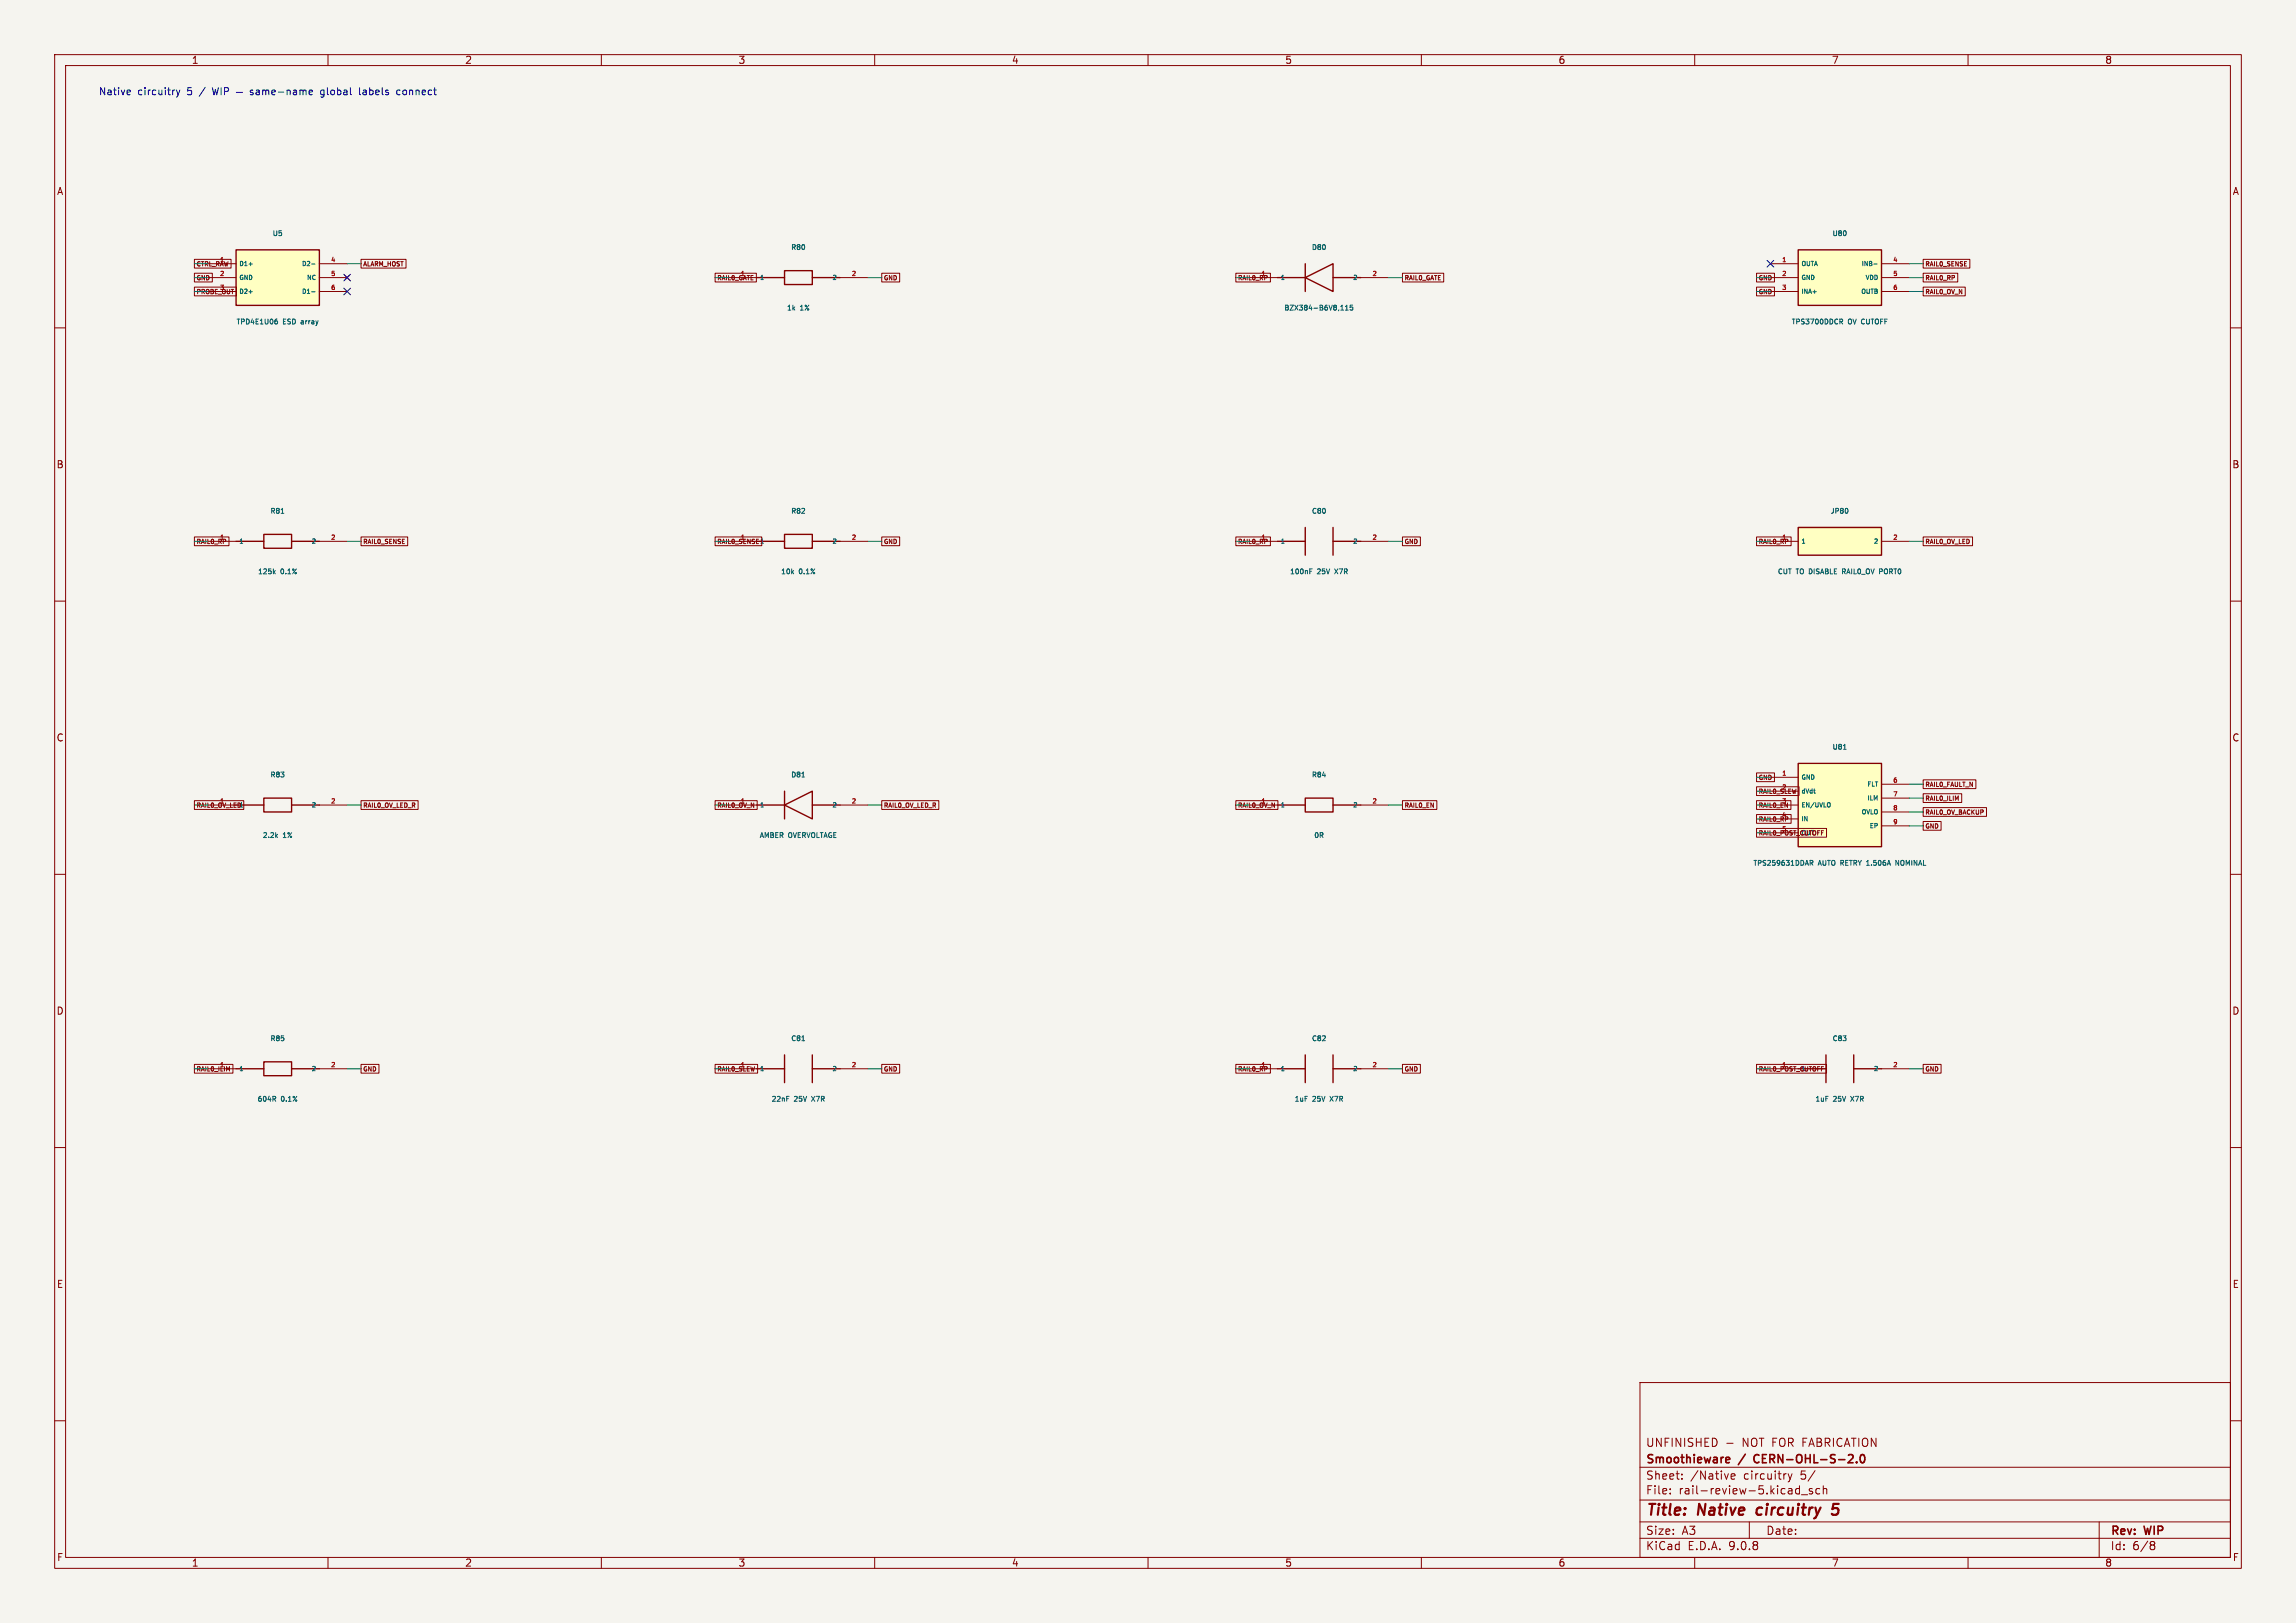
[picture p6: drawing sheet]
<svg xmlns="http://www.w3.org/2000/svg" width="420mm" height="297mm" viewBox="0 0 420 297" stroke-linecap="round" stroke-linejoin="round" font-family="sans-serif">
<defs><g id="words">
<g font-size="2.8" fill="#840000">
<text x="301" y="277.9">Title:</text>
<text x="310.6" y="277.9">Native</text>
<text x="322.2" y="277.9">circuitry</text>
</g>
<g font-size="2.1" fill="#840000">
<text x="301" y="268.2">Smoothieware</text>
<text x="301" y="265">UNFINISHED</text>
<text x="318.2" y="268.2">/</text>
<text x="318.7" y="265">NOT FOR FABRICATION</text>
<text x="321.5" y="268.2">CERN-OHL-S-2.0</text>
<text x="301" y="273.7">File:</text>
<text x="301" y="271">Sheet:</text>
<text x="307.1" y="273.7">rail-review-5.kicad_sch</text>
<text x="309.2" y="271">/Native</text>
<text x="319" y="271">circuitry</text>
<text x="329.5" y="271">5/</text>
<text x="301" y="281.1">Size:</text>
<text x="307.6" y="281.1">A3</text>
<text x="323" y="281.1">Date:</text>
<text x="386" y="281.3">Rev:</text>
<text x="392.4" y="281.3">WIP</text>
<text x="301" y="283.9">KiCad</text>
<text x="308.7" y="283.9">E.D.A.</text>
<text x="316.3" y="283.9">9.0.8</text>
<text x="386" y="283.9">Id:</text>
<text x="390.1" y="283.9">6/8</text>
</g>
<g font-size="1.8" fill="#840000">
<text x="35" y="11.9">1</text>
<text x="85" y="11.9">2</text>
<text x="135" y="11.9">3</text>
<text x="185" y="11.9">4</text>
<text x="235" y="11.9">5</text>
<text x="285" y="11.9">6</text>
<text x="335" y="11.9">7</text>
<text x="385" y="11.9">8</text>
<text x="10.3" y="35.9">A</text>
<text x="408.3" y="35.9">A</text>
<text x="10.3" y="85.9">B</text>
<text x="408.2" y="85.9">B</text>
<text x="10.3" y="135.9">C</text>
<text x="408.2" y="135.9">C</text>
<text x="10.3" y="185.9">D</text>
<text x="408.2" y="185.9">D</text>
<text x="10.3" y="235.9">E</text>
<text x="408.3" y="235.9">E</text>
<text x="10.3" y="285.9">F</text>
<text x="35" y="286.9">1</text>
<text x="85" y="286.9">2</text>
<text x="135" y="286.9">3</text>
<text x="185" y="286.9">4</text>
<text x="235" y="286.9">5</text>
<text x="285" y="286.9">6</text>
<text x="335" y="286.9">7</text>
<text x="385" y="286.9">8</text>
<text x="408.3" y="285.9">F</text>
</g>
<g font-size="1.8" fill="#0000c2">
<text x="18" y="17.6">Native</text>
<text x="25.2" y="17.6">circuitry</text>
<text x="34.4" y="17.6">5</text>
<text x="36.8" y="17.6">/</text>
<text x="59.7" y="17.6">global</text>
<text x="66.9" y="17.6">labels</text>
<text x="74" y="17.6">connect</text>
</g>
<g font-size="1.3" fill="#006464">
<text x="49.8" y="43.4">U5</text>
<text x="144.6" y="45.9">R80</text>
<text x="239.9" y="45.9">D80</text>
<text x="335.1" y="43.4">U80</text>
<text x="43.1" y="59.6">TPD4E1U06</text>
<text x="51.8" y="59.6">ESD</text>
<text x="55.3" y="59.6">array</text>
<text x="143.8" y="57">1k</text>
<text x="146.4" y="57">1%</text>
<text x="234.8" y="57">BZX384-B6V8,115</text>
<text x="327.6" y="59.6">TPS3700DDCR</text>
<text x="338.1" y="59.6">OV CUTOFF</text>
<text x="49.4" y="94.2">R81</text>
<text x="144.6" y="94.2">R82</text>
<text x="239.9" y="94.2">C80</text>
<text x="334.8" y="94.2">JP80</text>
<text x="47.1" y="105.3">125k</text>
<text x="51.3" y="105.3">0.1%</text>
<text x="142.8" y="105.3">10k</text>
<text x="146.2" y="105.3">0.1%</text>
<text x="235.8" y="105.3">100nF</text>
<text x="241" y="105.3">25V</text>
<text x="244.4" y="105.3">X7R</text>
<text x="325.1" y="105.3">CUT</text>
<text x="328.6" y="105.3">TO DISABLE</text>
<text x="337.5" y="105.3">RAIL0_OV</text>
<text x="344.6" y="105.3">PORT0</text>
<text x="335.1" y="137.4">U81</text>
<text x="49.4" y="142.5">R83</text>
<text x="144.6" y="142.5">D81</text>
<text x="239.9" y="142.5">R84</text>
<text x="47.9" y="153.5">2.2k</text>
<text x="51.8" y="153.5">1%</text>
<text x="138.8" y="153.5">AMBER</text>
<text x="144.2" y="153.5">OVERVOLTAGE</text>
<text x="240.3" y="153.5">0R</text>
<text x="320.6" y="158.6">TPS259631DDAR</text>
<text x="332.6" y="158.6">AUTO RETRY 1.506A</text>
<text x="347.5" y="158.6">NOMINAL</text>
<text x="49.4" y="190.7">R85</text>
<text x="144.6" y="190.7">C81</text>
<text x="239.9" y="190.7">C82</text>
<text x="335.1" y="190.7">C83</text>
<text x="47" y="201.8">604R</text>
<text x="51.4" y="201.8">0.1%</text>
<text x="141" y="201.8">22nF</text>
<text x="145.3" y="201.8">25V</text>
<text x="148.7" y="201.8">X7R</text>
<text x="236.7" y="201.8">1uF</text>
<text x="240.1" y="201.8">25V</text>
<text x="243.6" y="201.8">X7R</text>
<text x="332" y="201.8">1uF</text>
<text x="335.4" y="201.8">25V</text>
<text x="338.8" y="201.8">X7R</text>
</g>
<g font-size="1.1" fill="#840000">
<text x="35.9" y="51.5">GND</text>
<text x="35.9" y="48.9">CTRL_RAW</text>
<text x="40.1" y="48">1</text>
<text x="40.1" y="53.1">3</text>
<text x="66.3" y="48.9">ALARM_HOST</text>
<text x="131.1" y="51.5">RAIL0_GATE</text>
<text x="135.4" y="50.5">1</text>
<text x="161.6" y="51.5">GND</text>
<text x="226.4" y="51.5">RAIL0_RP</text>
<text x="230.6" y="50.5">1</text>
<text x="256.8" y="51.5">RAIL0_GATE</text>
<text x="321.6" y="51.5">GND</text>
<text x="352.1" y="48.9">RAIL0_SENSE</text>
<text x="352.1" y="51.5">RAIL0_RP</text>
<text x="35.9" y="54">PROBE_OUT</text>
<text x="321.6" y="54">GND</text>
<text x="352.1" y="54">RAIL0_OV_N</text>
<text x="35.9" y="99.7">RAIL0_RP</text>
<text x="40.1" y="98.8">1</text>
<text x="66.3" y="99.7">RAIL0_SENSE</text>
<text x="131.1" y="99.7">RAIL0_SENSE 1</text>
<text x="135.4" y="98.8">1</text>
<text x="161.6" y="99.7">GND</text>
<text x="226.4" y="99.7">RAIL0_RP</text>
<text x="230.6" y="98.8">1</text>
<text x="256.8" y="99.7">GND</text>
<text x="321.6" y="99.7">RAIL0_RP</text>
<text x="325.9" y="98.8">1</text>
<text x="352.1" y="99.7">RAIL0_OV_LED</text>
<text x="321.6" y="142.9">GND</text>
<text x="35.9" y="148">RAIL0_OV_LED1</text>
<text x="40.1" y="147.1">1</text>
<text x="66.3" y="148">RAIL0_OV_LED_R</text>
<text x="131.1" y="148">RAIL0_OV_N</text>
<text x="135.4" y="147.1">1</text>
<text x="161.6" y="148">RAIL0_OV_LED_R</text>
<text x="226.4" y="148">RAIL0_OV_N</text>
<text x="230.6" y="147.1">1</text>
<text x="256.8" y="148">RAIL0_EN</text>
<text x="321.6" y="145.5">RAIL0_SLEW</text>
<text x="321.6" y="148">RAIL0_EN</text>
<text x="325.9" y="144.5">2</text>
<text x="325.9" y="147.1">3</text>
<text x="325.9" y="149.6">4</text>
<text x="352.1" y="146.7">RAIL0_ILIM</text>
<text x="352.1" y="149.3">RAIL0_OV_BACKUP</text>
<text x="352.1" y="144.2">RAIL0_FAULT_N</text>
<text x="321.6" y="153.1">RAIL0_POST_CUTOFF</text>
<text x="321.6" y="150.5">RAIL0_RP</text>
<text x="325.9" y="152.1">5</text>
<text x="329.4" y="153">OUT</text>
<text x="352.1" y="151.8">GND</text>
<text x="35.9" y="196.3">RAIL0_ILIM</text>
<text x="66.3" y="196.3">GND</text>
<text x="131.1" y="196.3">RAIL0_SLEW</text>
<text x="135.4" y="195.3">1</text>
<text x="161.6" y="196.3">GND</text>
<text x="226.4" y="196.3">RAIL0_RP</text>
<text x="230.6" y="195.3">1</text>
<text x="256.8" y="196.3">GND</text>
<text x="321.6" y="196.3">RAIL0_POST_CUTOFF</text>
<text x="325.9" y="195.3">1</text>
<text x="329.4" y="196.2">1</text>
<text x="352.1" y="196.3">GND</text>
</g>
<g font-size="1.1" fill="#a90000">
<text x="40.1" y="50.5">2</text>
<text x="60.4" y="48">4</text>
<text x="60.4" y="50.5">5</text>
<text x="60.4" y="53.1">6</text>
<text x="155.7" y="50.5">2</text>
<text x="250.9" y="50.5">2</text>
<text x="325.9" y="48">1</text>
<text x="325.9" y="50.5">2</text>
<text x="325.9" y="53.1">3</text>
<text x="346.2" y="48">4</text>
<text x="346.2" y="50.5">5</text>
<text x="346.2" y="53.1">6</text>
<text x="60.4" y="98.8">2</text>
<text x="155.7" y="98.8">2</text>
<text x="250.9" y="98.8">2</text>
<text x="346.2" y="98.8">2</text>
<text x="325.9" y="142">1</text>
<text x="346.2" y="143.3">6</text>
<text x="60.4" y="147.1">2</text>
<text x="155.7" y="147.1">2</text>
<text x="250.9" y="147.1">2</text>
<text x="346.2" y="145.8">7</text>
<text x="346.2" y="148.3">8</text>
<text x="346.2" y="150.9">9</text>
<text x="40.1" y="195.3">1</text>
<text x="60.4" y="195.3">2</text>
<text x="155.7" y="195.3">2</text>
<text x="250.9" y="195.3">2</text>
<text x="346.2" y="195.3">2</text>
</g>
<g font-size="1.1" fill="#006464">
<text x="43.7" y="48.9">D1+</text>
<text x="43.7" y="51.4">GND</text>
<text x="43.7" y="54">D2+</text>
<text x="55.1" y="48.9">D2-</text>
<text x="55.1" y="54">D1-</text>
<text x="56" y="51.4">NC</text>
<text x="138.9" y="51.4">1</text>
<text x="152.1" y="51.4">2</text>
<text x="234.2" y="51.4">1</text>
<text x="247.4" y="51.4">2</text>
<text x="329.4" y="48.9">OUTA</text>
<text x="329.4" y="51.4">GND</text>
<text x="329.4" y="54">INA+</text>
<text x="340.3" y="54">OUTB</text>
<text x="340.4" y="48.9">INB-</text>
<text x="341.1" y="51.4">VDD</text>
<text x="43.7" y="99.7">1</text>
<text x="56.9" y="99.7">2</text>
<text x="152.1" y="99.7">2</text>
<text x="234.2" y="99.7">1</text>
<text x="247.4" y="99.7">2</text>
<text x="329.4" y="99.7">1</text>
<text x="342.6" y="99.7">2</text>
<text x="329.4" y="142.9">GND</text>
<text x="56.9" y="147.9">2</text>
<text x="138.9" y="147.9">1</text>
<text x="152.1" y="147.9">2</text>
<text x="234.2" y="147.9">1</text>
<text x="247.4" y="147.9">2</text>
<text x="329.4" y="145.4">dVdt</text>
<text x="329.4" y="147.9">EN/UVLO</text>
<text x="340.4" y="149.2">OVLO</text>
<text x="341.4" y="146.7">ILM</text>
<text x="341.4" y="144.1">FLT</text>
<text x="329.4" y="150.5">IN</text>
<text x="341.8" y="151.8">EP</text>
<text x="43.7" y="196.2">1</text>
<text x="56.9" y="196.2">2</text>
<text x="138.9" y="196.2">1</text>
<text x="152.1" y="196.2">2</text>
<text x="234.2" y="196.2">1</text>
<text x="247.4" y="196.2">2</text>
<text x="342.6" y="196.2">2</text>
</g>
</g></defs>
<path d="M0 0h420v297h-420z" fill="#f5f4ef" stroke="#f5f4ef" stroke-width=".18"/>
<g fill="none" stroke="#840000" stroke-width=".18">
<path d="M10 10h400v277h-400zM12 12h396v273h-396zM60 10v2M110 10v2M160 10v2M210 10v2M260 10v2M310 10v2M360 10v2M10 60h2M408 60h2M10 110h2"/>
<path d="M408 110h2M10 160h2M408 160h2M133.3 195.6h5.1M153.7 195.6h5M10 210h2M408 210h2M300 253h108v32h-108zM10 260h2M300 278.5h108M300 274.5h108M300 268.5h108"/>
<path d="M305.5 273.2v.2M305.5 272.5v.1M307.7 270.5v.2M307.7 269.8v.1M315.9 264.1h1.1M316.7 270.2l.7-.2-.1-.2-.4-.1-.2 .2v.7h.6M320 278.5v3M327.1 269.7l.3 1M327.4 270.7l-.3 .5M327.8 269.7l-.4 1M328.7 272.4l.5 .1M329.2 271.9v1.5"/>
<path d="M329.2 273.3l-.5 .1M329.5 273.5h1.2M331.5 272.5l-.3-.1-.3 .2 .1 .2 .5 .2v.3h-.6M332.9 272.5l-.5-.1-.2 .3v.4l.1 .2h.6M333.5 272.5l.2-.1 .4 .1 .1 .9M333.5 271.9v1.5M384 278.5v6.5M408 260h2M60 285v2M110 285v2M160 285v2M210 285v2"/>
<path d="M260 285v2M300 281.5h108M310 285v2M360 285v2M393.6 282.1l.4 .1 .2 .2-.3 .3M393.6 282.7h.3M393.9 282.7l.2 .2 .1 .4-.2 .2-.4 .1"/>
</g>
<path d="M321.5 276.1l-.2 .7 .3 .4M336.3 275.2h-.9l-.2 1 .3-.2 .6 .1 .2 .2-.2 .7-.3 .2h-.5l-.2-.2" fill="none" stroke="#840000" stroke-width=".4"/>
<path d="M315.9 266.7l.4 .1 .1 .2-.7 .2M316.3 267.6l-.4 .1M321 266.4l-.2 .4 .2 .7M338 267.7h1M338.9 266.3v.5M339.6 267.5v.2M340.4 266.3l.2-.1a.8 .8 0 0 1 .5 .7 .8 .8 0 0 1-.5 .8l-.2-.2-.1-.4z" fill="none" stroke="#840000" stroke-width=".3"/>
<path d="M138.4 195.6h5.1M143.5 193v5.1M148.6 195.6h5.1M148.6 193v5.1" fill="none" stroke="#840000" stroke-width=".25"/>
<path d="M146.7 190.4h.5M143.9 200.6h.4" fill="none" stroke="#006464" stroke-width=".18"/>
<path d="M328.9 96.5h15.3v5.1h-15.3z" fill="#ffffc2"/>
<g fill="none" stroke="#840000" stroke-width=".25">
<path d="M138.4 50.8h5.1M143.5 49.5h5.1v2.6h-5.1zM148.6 50.8h5.1M233.7 50.8h5.1M238.8 50.8l5-2.5v5zM238.8 48.3v5M243.8 50.8h5.1M43.2 99.1h5.1M48.3 97.8h5v2.5h-5zM53.3 99.1h5.1M138.4 99.1h5.1M143.5 97.8h5.1v2.5h-5.1z"/>
<path d="M148.6 99.1h5.1M328.9 96.5h15.3v5.1h-15.3z"/>
</g>
<path d="M133.3 50.8h5.1M153.7 50.8h5M228.6 50.8h5.1M248.9 50.8h5.1M38.1 99.1h5.1M58.4 99.1h5.1M133.3 99.1h5.1M153.7 99.1h5M323.8 99.1h5.1M344.2 99.1h5" fill="none" stroke="#840000" stroke-width=".18"/>
<path d="M245.2 56.7h.6M246.1 56.7h.5M246.1 56.1l.3-.3v.9M247.4 55.8h-.4v.5l.4-.1v.5h-.4M51.4 93.9h.5M338 93.2v.6M50.1 104.7l.2 .3M50.3 104.4l-.3 .4M337 104.6h.4M337.4 104.1h-.4v.9M343.8 104.1l.4 .1M344.2 104.5l-.4 .1" fill="none" stroke="#006464" stroke-width=".18"/>
<path d="M328.9 139.7h15.3v15.2h-15.3z" fill="#ffffc2"/>
<path d="M328.9 139.7h15.3v15.2h-15.3z" fill="none" stroke="#840000" stroke-width=".25"/>
<path d="M323.8 142.2h5.1M323.8 144.8h5.1M323.8 147.3h5.1M323.8 149.9h5.1M323.8 152.4h5.1M344.2 143.5h5M344.2 146.1h5M344.2 148.6h5M344.2 151.1h5" fill="none" stroke="#840000" stroke-width=".18"/>
<path d="M337.2 137.1h.5M331.1 157.4h.3l.2 .2-.1 .3h-.4M331.3 157.9l.3 .4M334.6 146.9l.2 .2v.5l-.2 .1M346.8 158.3v-.9l.5 .9" fill="none" stroke="#006464" stroke-width=".18"/>
<path d="M328.9 45.7h15.3v10.2h-15.3z" fill="#ffffc2"/>
<path d="M328.9 45.7h15.3v10.2h-15.3zM233.7 99.1h5.1M238.8 96.5v5.1M243.8 99.1h5.1M243.8 96.5v5.1M43.2 147.3h5.1M48.3 146.1h5v2.5h-5zM53.3 147.3h5.1M328.9 195.6h5.1M334 193v5.1M339.1 195.6h5.1M339.1 193v5.1" fill="none" stroke="#840000" stroke-width=".25"/>
<path d="M323.8 48.3h5.1M323.8 50.8h5.1M323.8 53.3h5.1M344.2 48.3h5M344.2 50.8h5M344.2 53.3h5M228.6 99.1h5.1M248.9 99.1h5.1M38.1 147.3h5.1M58.4 147.3h5.1M323.8 195.6h5.1M344.2 195.6h5" fill="none" stroke="#840000" stroke-width=".18"/>
<path d="M336.5 58.4h.4l.2 .2-.1 .2-.5 .1M336.8 58.9l.3 .4M342.8 48.3h.6M239.6 104.5h.3M239.6 104.1h.4M50.5 152.9l.3 .4M50.8 152.7l-.4 .3" fill="none" stroke="#006464" stroke-width=".18"/>
<path d="M43.2 45.7h15.2v10.2h-15.2z" fill="#ffffc2"/>
<g fill="none" stroke="#840000" stroke-width=".25">
<path d="M43.2 45.7h15.2v10.2h-15.2zM138.4 147.3h5.1M143.5 147.3l5.1-2.5v5.1zM143.5 144.8v5.1M148.6 147.3h5.1M233.7 147.3h5.1M238.8 146.1h5v2.5h-5zM243.8 147.3h5.1M43.2 195.6h5.1M48.3 194.3h5v2.6h-5zM53.3 195.6h5.1M233.7 195.6h5.1"/>
<path d="M238.8 193v5.1M243.8 195.6h5.1M243.8 193v5.1"/>
</g>
<g fill="none" stroke="#840000" stroke-width=".18">
<path d="M35.6 50h3.2v1.6h-3.2zM35.6 52.5h7.7v1.6h-7.7zM35.6 47.5h6.7v1.6h-6.7zM38.1 48.3h5.1M38.1 50.8h5.1M38.1 53.3h5.1M58.4 48.3h5.1M58.4 50.8h5.1M58.4 53.3h5.1M63.1 50.4l.8 .8M63.9 50.4l-.8 .8M66 47.5h8.3v1.6h-8.3z"/>
<path d="M130.8 50h7.6v1.6h-7.6zM161.3 50h3.3v1.6h-3.3zM226.1 50h6.3v1.6h-6.3zM256.5 50h7.6v1.6h-7.6zM321.3 50h3.3v1.6h-3.3zM321.3 52.5h3.3v1.6h-3.3zM351.8 47.5h8.5v1.6h-8.5zM351.8 50h6.3v1.6h-6.3zM351.8 52.5h7.7v1.6h-7.7zM35.6 98.3h6.3v1.6h-6.3zM66 98.3h8.6v1.6h-8.6zM130.8 98.3h8.5v1.6h-8.5z"/>
<path d="M161.3 98.3h3.3v1.6h-3.3zM226.1 98.3h6.3v1.6h-6.3zM256.5 98.3h3.3v1.6h-3.3zM321.3 98.3h6.3v1.6h-6.3zM351.8 98.3h9v1.6h-9zM35.6 146.5h9v1.6h-9zM66 146.5h10.5v1.6h-10.5zM130.8 146.5h7.7v1.6h-7.7zM133.3 147.3h5.1M153.7 147.3h5M161.3 146.5h10.4v1.6h-10.4zM226.1 146.5h7.7v1.6h-7.7z"/>
<path d="M228.6 147.3h5.1M248.9 147.3h5.1M256.5 146.5h6.3v1.6h-6.3zM321.3 144h7.8v1.6h-7.8zM321.3 151.6h12.8v1.6h-12.8zM321.3 149.1h6.3v1.6h-6.3zM321.3 146.5h6.3v1.6h-6.3zM321.3 141.4h3.3v1.6h-3.3zM351.8 145.2h7v1.7h-7zM351.8 147.8h11.6v1.6h-11.6zM351.8 150.3h3.3v1.6h-3.3zM351.8 142.7h9.6v1.6h-9.6z"/>
<path d="M35.6 194.8h7v1.6h-7zM38.1 195.6h5.1M58.4 195.6h5.1M66 194.8h3.3v1.6h-3.3zM130.8 194.8h7.8v1.6h-7.8zM161.3 194.8h3.3v1.6h-3.3zM226.1 194.8h6.3v1.6h-6.3zM228.6 195.6h5.1M248.9 195.6h5.1M256.5 194.8h3.3v1.6h-3.3zM321.3 194.8h12.8v1.6h-12.8zM351.8 194.8h3.3v1.6h-3.3z"/>
</g>
<path d="M45.5 48.3h.7M45.5 53.4h.7M50.4 58.7l.4 .2-.1 .3-.3 .1M50.5 58.4h.2M57 48.3h.6M57 53.4h.6M146.7 142.2h.5M50.1 201.1l.3 .4M50.3 200.7v.4" fill="none" stroke="#006464" stroke-width=".18"/>
<g fill="none" stroke="#009600" stroke-width=".18">
<path d="M35.6 50.8h2.5M35.6 53.3h2.5M35.6 48.3h2.5M63.5 48.3h2.5M130.8 50.8h2.5M158.7 50.8h2.6M226.1 50.8h2.5M254 50.8h2.5M321.3 50.8h2.5M321.3 53.3h2.5M349.2 50.8h2.6M349.2 53.3h2.6"/>
<path d="M349.2 48.3h2.6M35.6 99.1h2.5M63.5 99.1h2.5M130.8 99.1h2.5M158.7 99.1h2.6M226.1 99.1h2.5M254 99.1h2.5M321.3 99.1h2.5M349.2 99.1h2.6M35.6 147.3h2.5M63.5 147.3h2.5M130.8 147.3h2.5"/>
<path d="M158.7 147.3h2.6M226.1 147.3h2.5M254 147.3h2.5M321.3 147.3h2.5M321.3 152.4h2.5M321.3 142.2h2.5M321.3 144.8h2.5M321.3 149.9h2.5M349.2 146.1h2.6M349.2 143.5h2.6M349.2 151.1h2.6M349.2 148.6h2.6"/>
<path d="M35.6 195.6h2.5M63.5 195.6h2.5M130.8 195.6h2.5M158.7 195.6h2.6M226.1 195.6h2.5M254 195.6h2.5M321.3 195.6h2.5M349.2 195.6h2.6"/>
</g>
<path d="M62.9 50.2l1.2 1.2M62.9 52.7l1.2 1.2M64.1 50.2l-1.2 1.2M64.1 52.7l-1.2 1.2M323.2 47.7l1.3 1.2M324.5 47.7l-1.3 1.2" fill="none" stroke="#000084" stroke-width=".18"/>
<g fill="none" stroke="#0000c2" stroke-width=".18">
<path d="M23.7 16.5l.2 .3-.7 .1M23.8 17.3h-.1M32.3 16.5l.3 .8M32.6 17.3l-.3 .5M32.9 16.5l-.3 .8M38.8 16l.3 1.3 .3-.9 .2 .9 .4-1.3M40.4 16v1.3M41.1 16.7h.6l.1-.2-.1-.3-.6-.2v1.3M43.2 16.9h1.1M46.3 16.5h-.3l-.2 .2v.1l.5 .2v.3h-.5M46.9 16.5h.5v.8M47.4 16.8h-.4l-.2 .2 .2 .3h.4"/>
<path d="M48.1 16.6l.3-.1 .2 .2M48.1 16.5v.8M48.6 16.7l.2-.2h.3l.1 .8M48.6 16.7v.6M49.7 16.9l.7-.1-.1-.3h-.4l-.2 .2 .1 .6h.5M50.9 16.8h1M52.5 16.6l.2-.1h.3l.1 .8M52.5 16.5v.8M53.7 16.5h.5l.1 .8M54.3 16.8h-.5l-.2 .2 .2 .3h.5M54.9 16.6l.3-.1 .2 .2M54.9 16.5v.8"/>
<path d="M55.4 16.7l.2-.2h.3l.1 .8M55.4 16.7v.6M56.5 16.9l.7-.1-.1-.3h-.4l-.2 .2 .1 .6h.5M58.7 17.7h.4M59.1 16.5h-.3l-.2 .2 .1 .5 .4 .1M65.8 16v1.2l.2 .1M66.4 16.9v.4M73.2 16.5h-.4l-.2 .2 .1 .6h.5"/>
</g>
<use href="#words"/>
</svg>
